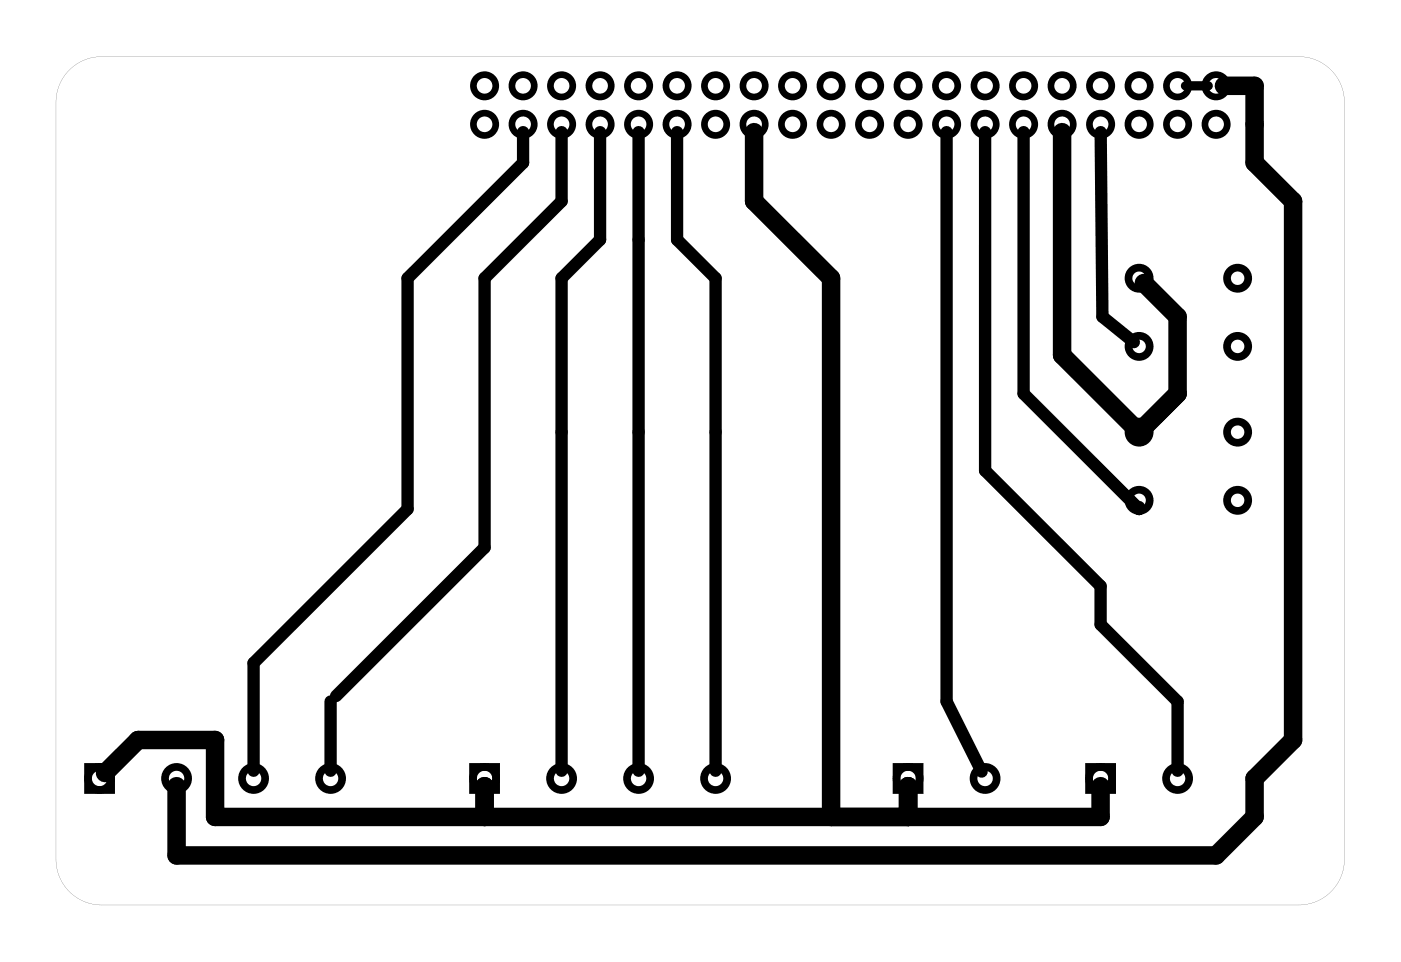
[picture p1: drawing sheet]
<svg xmlns="http://www.w3.org/2000/svg" width="92mm" height="63mm" viewBox="0 0 92 63" stroke-linecap="round" stroke-linejoin="round" font-family="sans-serif">
<path d="M4.4 4.9a2.99 2.99 0 0 1 2.3-1.2h79a3 3 0 0 1 3 3v50a3 3 0 0 1-3 3h-79a3 3 0 0 1-3-3v-50a3 3 0 0 1 .7-1.8zM4.4 4.9l-.4 .5-.2 .7-.1 .6v50a3 3 0 0 0 3 3h79a3 3 0 0 0 3-3v-50a3 3 0 0 0-3-3h-79a3 3 0 0 0-2.3 1.2z" fill="#000"/>
<g fill="none" stroke="#000" stroke-width=".44">
<circle cx="32" cy="5.7" r=".74"/>
<circle cx="32" cy="8.2" r=".74"/>
<circle cx="34.5" cy="5.7" r=".74"/>
<circle cx="34.5" cy="8.2" r=".74"/>
<circle cx="37" cy="5.7" r=".74"/>
<circle cx="37" cy="8.2" r=".74"/>
<circle cx="39.6" cy="5.7" r=".74"/>
<circle cx="39.6" cy="8.2" r=".74"/>
<circle cx="42.1" cy="5.7" r=".74"/>
<circle cx="42.1" cy="8.2" r=".74"/>
<circle cx="44.7" cy="5.7" r=".74"/>
<circle cx="44.7" cy="8.2" r=".74"/>
<circle cx="47.2" cy="5.7" r=".74"/>
<circle cx="47.2" cy="8.2" r=".74"/>
<circle cx="49.7" cy="5.7" r=".74"/>
<circle cx="49.7" cy="8.2" r=".74"/>
<circle cx="52.3" cy="5.7" r=".74"/>
<circle cx="52.3" cy="8.2" r=".74"/>
<circle cx="54.8" cy="5.7" r=".74"/>
<circle cx="54.8" cy="8.2" r=".74"/>
<circle cx="57.4" cy="5.7" r=".74"/>
<circle cx="57.4" cy="8.2" r=".74"/>
<circle cx="59.9" cy="5.7" r=".74"/>
<circle cx="59.9" cy="8.2" r=".74"/>
<circle cx="62.4" cy="5.7" r=".74"/>
<circle cx="62.4" cy="8.2" r=".74"/>
<circle cx="65" cy="5.7" r=".74"/>
<circle cx="65" cy="8.2" r=".74"/>
<circle cx="67.5" cy="5.7" r=".74"/>
<circle cx="67.5" cy="8.2" r=".74"/>
<circle cx="70.1" cy="5.7" r=".74"/>
<circle cx="70.1" cy="8.2" r=".74"/>
<circle cx="72.6" cy="5.7" r=".74"/>
<circle cx="72.6" cy="8.2" r=".74"/>
<circle cx="75.1" cy="5.7" r=".74"/>
<circle cx="75.1" cy="8.2" r=".74"/>
<circle cx="77.7" cy="5.7" r=".74"/>
<circle cx="77.7" cy="8.2" r=".74"/>
<circle cx="80.2" cy="5.7" r=".74"/>
<circle cx="80.2" cy="8.2" r=".74"/>
</g>
<g fill="none" stroke="#000" stroke-width=".51">
<path d="M5.8 50.6h1.5v1.5h-1.5zM31.2 50.6h1.5v1.5h-1.5zM59.1 50.6h1.6v1.5h-1.6zM71.8 50.6h1.6v1.5h-1.6z"/>
<circle cx="75.1" cy="18.4" r=".7"/>
<circle cx="81.6" cy="18.4" r=".7"/>
<circle cx="75.1" cy="28.5" r=".7"/>
<circle cx="75.1" cy="33" r=".7"/>
<circle cx="75.1" cy="22.9" r=".7"/>
<circle cx="81.6" cy="28.5" r=".7"/>
<circle cx="81.6" cy="33" r=".7"/>
<circle cx="81.6" cy="22.9" r=".7"/>
<circle cx="6.6" cy="51.4" r=".76"/>
<circle cx="11.6" cy="51.4" r=".76"/>
<circle cx="16.7" cy="51.4" r=".76"/>
<circle cx="21.8" cy="51.4" r=".76"/>
<circle cx="32" cy="51.4" r=".76"/>
<circle cx="37" cy="51.4" r=".76"/>
<circle cx="42.1" cy="51.4" r=".76"/>
<circle cx="47.2" cy="51.4" r=".76"/>
<circle cx="59.9" cy="51.4" r=".76"/>
<circle cx="65" cy="51.4" r=".76"/>
<circle cx="72.6" cy="51.4" r=".76"/>
<circle cx="77.7" cy="51.4" r=".76"/>
</g>
<path d="M34.5 8.7v2l-7.6 7.7v15.2l-10.2 10.2v7.1M37 8.7v4.6l-5 5.1v17.7l-9.8 9.8M39.6 8.7v7.1l-2.6 2.6v32.5M42.1 8.7v42.2M44.7 8.7v7.1l2.5 2.6v32.5M62.4 8.7v37.6l2.4 4.6M65 8.7v22.4l7.6 7.6v2.5l5.1 5.1v4.6M67.5 8.7v17.3l7.6 7.6v-.1M72.6 8.7l.1 12.2 2.1 1.7M21.8 46.3v4.6" fill="none" stroke="#000" stroke-width=".81"/>
<path d="M49.7 8.7v4.6l5.1 5.1v35.5M70.1 8.7v14.7l5 5.1 2.6-2.5v-5.1l-2.2-2.2M80.7 5.7h2.1v5l2.5 2.6v35.5l-2.5 2.6v2.5l-2.6 2.6h-68.6v-4.6M6.9 51l2.2-2.2h5.1v5.1h58.4v-2M32 51.9v2M59.9 51.9v2" fill="none" stroke="#000" stroke-width="1.2"/>
<path d="M78.2 5.7h1.5" fill="none" stroke="#000" stroke-width=".61"/>
</svg>
